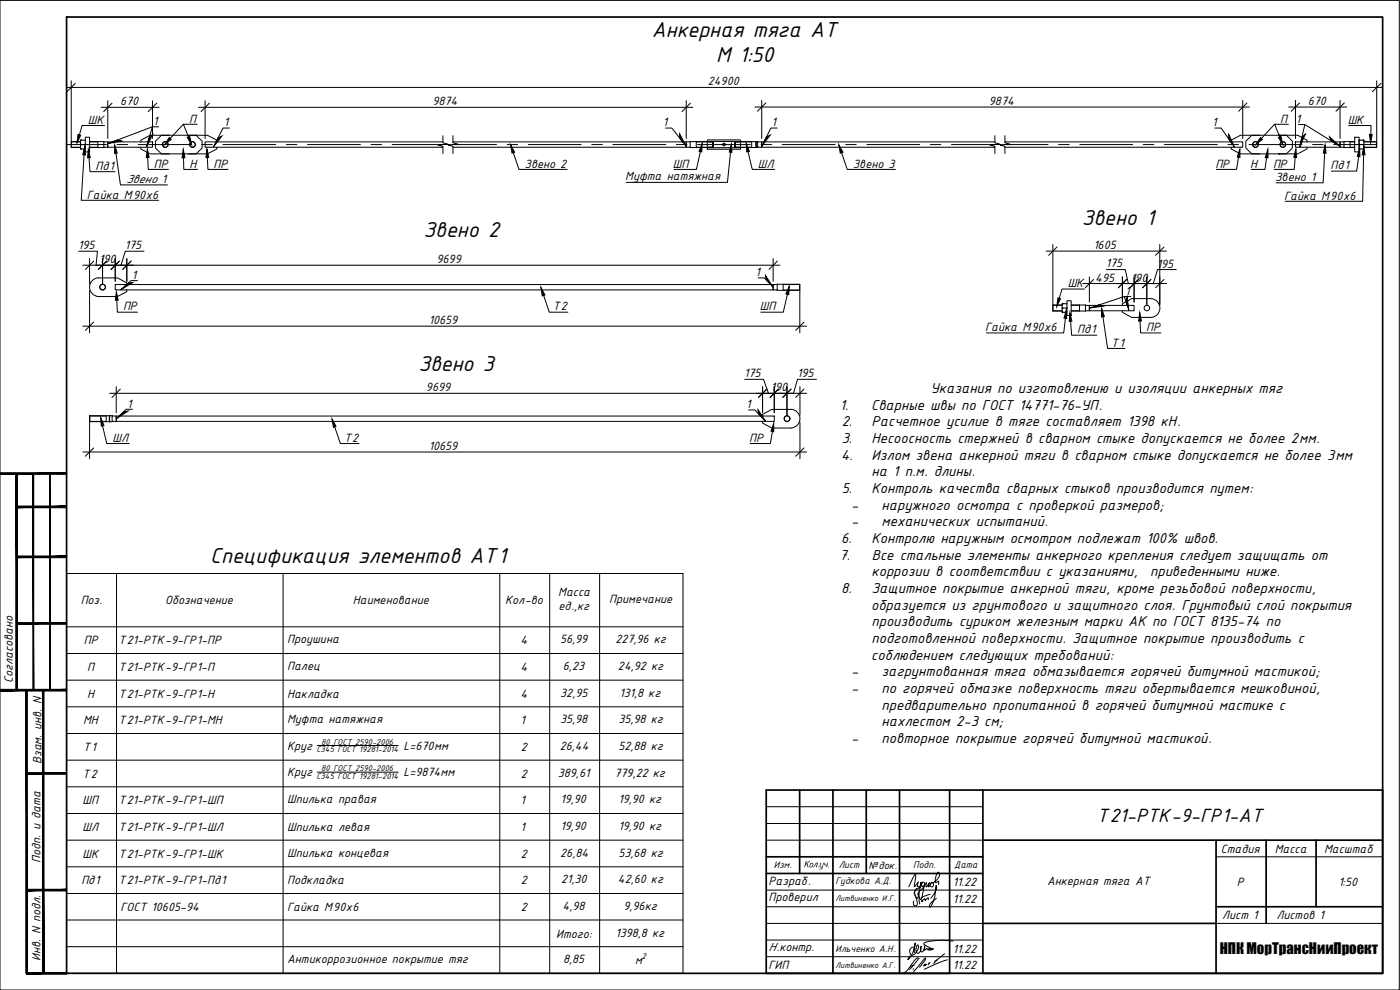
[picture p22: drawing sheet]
<svg xmlns="http://www.w3.org/2000/svg" width="420mm" height="297mm" viewBox="0 0 420 297" stroke-linecap="round" stroke-linejoin="round" font-family="sans-serif">
<defs><g id="words">
<g font-size="7">
<text x="195.6" y="11.2">Анкерная тяга АТ</text>
<text x="214.9" y="18.7">М 1:50</text>
<text x="127.1" y="71.2">Звено 2</text>
<text x="324.7" y="67.4">Звено 1</text>
<text x="125.6" y="111.2">Звено 3</text>
<text x="63.1" y="168.9">Спецификация элементов АТ1</text>
</g>
<text font-size="6.2" x="329.1" y="246.6">Т21-РТК-9-ГР1-АТ</text>
<g font-size="4.7">
<text x="279.3" y="117.9">Указания по изготовлению и изоляции анкерных тяг</text>
<text x="252.1" y="122.9">1.</text>
<text x="261.5" y="122.9">Сварные швы по ГОСТ 14771-76-УП.</text>
<text x="252.6" y="127.9">2.</text>
<text x="261.6" y="127.9">Расчетное усилие в тяге составляет 1398 кН.</text>
<text x="252.4" y="137.9">4.</text>
<text x="252.6" y="132.9">3.</text>
<text x="261.6" y="132.9">Несоосность стержней в сварном стыке допускается не более 2мм.</text>
<text x="261.6" y="137.9">Излом звена анкерной тяги в сварном стыке допускается не более 3мм</text>
<text x="261.6" y="142.9">на 1 п.м. длины.</text>
<text x="252.6" y="147.9">5.</text>
<text x="261.6" y="147.9">Контроль качества сварных стыков производится путем:</text>
<text x="255.4" y="152.9">-</text>
<text x="264.6" y="152.9">наружного осмотра с проверкой размеров;</text>
<text x="255.4" y="157.9">-</text>
<text x="264.6" y="157.9">механических испытаний.</text>
<text x="252" y="167.9">7.</text>
<text x="252.4" y="162.9">6.</text>
<text x="261.6" y="162.9">Контролю наружным осмотром подлежат 100% швов.</text>
<text x="261.6" y="167.9">Все стальные элементы анкерного крепления следует защищать от</text>
<text x="261.6" y="172.9">коррозии в соответствии с указаниями,</text>
<text x="345.2" y="172.9">приведенными ниже.</text>
<text x="252.5" y="177.9">8.</text>
<text x="261.5" y="177.9">Защитное покрытие анкерной тяги, кроме резьбовой поверхности,</text>
<text x="261.5" y="182.9">образуется из грунтового и защитного слоя. Грунтовый слой покрытия</text>
<text x="261.6" y="187.9">производить суриком железным марки АК по ГОСТ 8135-74 по</text>
<text x="261.5" y="197.9">соблюдением следующих требований:</text>
<text x="261.6" y="192.9">подготовленной поверхности. Защитное покрытие производить с</text>
<text x="255.4" y="202.9">-</text>
<text x="264.5" y="202.9">загрунтованная тяга обмазывается горячей битумной мастикой;</text>
<text x="255.4" y="207.9">-</text>
<text x="264.6" y="207.9">по горячей обмазке поверхность тяги обертывается мешковиной,</text>
<text x="264.6" y="212.9">предварительно пропитанной в горячей битумной мастике с</text>
<text x="264.6" y="217.9">нахлестом 2-3 см;</text>
<text x="255.4" y="222.9">-</text>
<text x="264.6" y="222.9">повторное покрытие горячей битумной мастикой.</text>
</g>
<text font-size="4.4" x="366.1" y="286.1">НПК МорТрансНииПроект</text>
<g font-size="3.9">
<text x="212.4" y="25.6">24900</text>
<text x="36.1" y="31.6">670</text>
<text x="129.8" y="31.6">9874</text>
<text x="296.8" y="31.5">9874</text>
<text x="392.5" y="31.5">670</text>
<text x="26.3" y="37.2">ШК</text>
<text x="46" y="37.5">1</text>
<text x="56.7" y="36.8">П</text>
<text x="67.2" y="37.9">1</text>
<text x="199" y="37.9">1</text>
<text x="231.6" y="37.9">1</text>
<text x="363.8" y="37.9">1</text>
<text x="384.2" y="36.8">П</text>
<text x="388.9" y="36.9">1</text>
<text x="404.5" y="37.2">ШК</text>
<text x="28.7" y="51">Пд1</text>
<text x="46.2" y="50.3">ПР</text>
<text x="56.9" y="50.3">Н</text>
<text x="64.1" y="50.3">ПР</text>
<text x="157.4" y="50.3">Звено 2</text>
<text x="187.7" y="54">Муфта натяжная</text>
<text x="202" y="50.3">ШП</text>
<text x="227.5" y="50.3">ШЛ</text>
<text x="255.9" y="50.3">Звено 3</text>
<text x="364.7" y="50.3">ПР</text>
<text x="375.2" y="50.3">Н</text>
<text x="382.1" y="50.3">ПР</text>
<text x="399.3" y="50.8">Пд1</text>
<text x="26.1" y="59.6">Гайка М90х6</text>
<text x="37.8" y="55">Звено 1</text>
<text x="382.7" y="54.3">Звено 1</text>
<text x="385.4" y="59.9">Гайка М90х6</text>
<text x="23.5" y="74.7">195</text>
<text x="37.5" y="74.7">175</text>
<text x="328.1" y="74.7">1605</text>
<text x="29.8" y="79">190</text>
<text x="39.5" y="83.7">1</text>
<text x="131" y="79">9699</text>
<text x="226.7" y="82.9">1</text>
<text x="331.9" y="80.2">175</text>
<text x="347.2" y="80.3">195</text>
<text x="320.4" y="86.2">ШК</text>
<text x="328.7" y="84.5">495</text>
<text x="337.7" y="88.5">1</text>
<text x="339.4" y="84.5">190</text>
<text x="36.9" y="93.2">ПР</text>
<text x="165.9" y="93.2">Т2</text>
<text x="228" y="93.2">ШП</text>
<text x="128.7" y="97.2">10659</text>
<text x="295.7" y="99.4">Гайка М90х6</text>
<text x="323.3" y="100.1">Пд1</text>
<text x="344" y="99.4">ПР</text>
<text x="333.5" y="104">Т1</text>
<text x="223.4" y="113.1">175</text>
<text x="239.2" y="113.2">195</text>
<text x="127.8" y="117.4">9699</text>
<text x="231.4" y="117.4">190</text>
<text x="38.1" y="122.3">1</text>
<text x="223.9" y="122.5">1</text>
<text x="33.7" y="132.6">ШЛ</text>
<text x="103.3" y="132.6">Т2</text>
<text x="128.7" y="135">10659</text>
<text x="224.8" y="132.6">ПР</text>
<text x="167.6" y="179">Масса</text>
<text x="24.2" y="181.3">Поз.</text>
<text x="49.6" y="181.3">Обозначение</text>
<text x="105.9" y="181.3">Наименование</text>
<text x="151.6" y="181.3">Кол-во</text>
<text x="167.6" y="183.2">ед.,кг</text>
<text x="182.8" y="181">Примечание</text>
<text x="25.1" y="193.3">ПР</text>
<text x="35.6" y="193.3">Т21-РТК-9-ГР1-ПР</text>
<text x="86.2" y="192.9">Проушина</text>
<text x="156.3" y="193.3">4</text>
<text x="168.1" y="193.1">56,99</text>
<text x="184.7" y="193.1">227,96 кг</text>
<text x="26.1" y="201.3">П</text>
<text x="35.6" y="201.3">Т21-РТК-9-ГР1-П</text>
<text x="86.2" y="201.2">Палец</text>
<text x="156.3" y="201.3">4</text>
<text x="169" y="201.1">6,23</text>
<text x="185.5" y="201.1">24,92 кг</text>
<text x="3.9" y="205" transform="rotate(-90 3.9 205)">Согласовано</text>
<text x="26.1" y="209.3">Н</text>
<text x="35.6" y="209.3">Т21-РТК-9-ГР1-Н</text>
<text x="86.2" y="209.3">Накладка</text>
<text x="156.3" y="209.3">4</text>
<text x="168.1" y="209.1">32,95</text>
<text x="185.9" y="209.1">131,8 кг</text>
<text x="24.9" y="217.3">МН</text>
<text x="35.6" y="217.3">Т21-РТК-9-ГР1-МН</text>
<text x="86.2" y="216.9">Муфта натяжная</text>
<text x="156.3" y="217.3">1</text>
<text x="168.1" y="217.1">35,98</text>
<text x="185.6" y="217.1">35,98 кг</text>
<text x="25" y="225.3">Т1</text>
<text x="86.2" y="224.9">Круг</text>
<text x="121.1" y="224.9">L=670мм</text>
<text x="156.3" y="225.3">2</text>
<text x="168" y="225.1">26,44</text>
<text x="185.6" y="225.1">52,88 кг</text>
<text x="12.4" y="229.2" transform="rotate(-90 12.4 229.2)">Взам. инв. N</text>
<text x="24.8" y="233.3">Т2</text>
<text x="86.2" y="232.9">Круг</text>
<text x="121.1" y="232.9">L=9874мм</text>
<text x="156.3" y="233.3">2</text>
<text x="167.4" y="233.1">389,61</text>
<text x="184.4" y="233.1">779,22 кг</text>
<text x="24.8" y="241.3">ШП</text>
<text x="35.6" y="241.3">Т21-РТК-9-ГР1-ШП</text>
<text x="86.2" y="240.9">Шпилька правая</text>
<text x="156.3" y="241.3">1</text>
<text x="168.2" y="241.1">19,90</text>
<text x="185.6" y="241.1">19,90 кг</text>
<text x="24.8" y="249.3">ШЛ</text>
<text x="35.6" y="249.3">Т21-РТК-9-ГР1-ШЛ</text>
<text x="86.2" y="249.3">Шпилька левая</text>
<text x="156.3" y="249.3">1</text>
<text x="168.2" y="249.1">19,90</text>
<text x="185.6" y="249.1">19,90 кг</text>
<text x="24.8" y="257.3">ШК</text>
<text x="35.6" y="257.3">Т21-РТК-9-ГР1-ШК</text>
<text x="86.2" y="257.1">Шпилька концевая</text>
<text x="156.3" y="257.3">2</text>
<text x="168.1" y="257.1">26,84</text>
<text x="185.6" y="257.1">53,68 кг</text>
<text x="366.4" y="255.8">Стадия</text>
<text x="382.6" y="255.8">Масса</text>
<text x="397.4" y="255.8">Масштаб</text>
<text x="12.1" y="258.8" transform="rotate(-90 12.1 258.8)">Подп. и дата</text>
<text x="24.4" y="265.3">Пд1</text>
<text x="35.6" y="265.3">Т21-РТК-9-ГР1-Пд1</text>
<text x="86.2" y="265.3">Подкладка</text>
<text x="156.3" y="265.3">2</text>
<text x="168.4" y="265.1">21,30</text>
<text x="185.4" y="265.1">42,60 кг</text>
<text x="230.7" y="265.5">Разраб.</text>
<text x="286" y="265.8">11.22</text>
<text x="314.2" y="265.5">Анкерная тяга АТ</text>
<text x="371.2" y="265.8">P</text>
<text x="401.7" y="265.8">1:50</text>
<text x="36.2" y="273.3">ГОСТ 10605-94</text>
<text x="86.2" y="273.3">Гайка М90х6</text>
<text x="156.3" y="273.3">2</text>
<text x="168.8" y="273.1">4,98</text>
<text x="187.1" y="273.1">9,96кг</text>
<text x="230.7" y="270.5">Проверил</text>
<text x="286" y="270.8">11.22</text>
<text x="366.8" y="275.8">Лист 1</text>
<text x="383.1" y="275.8">Листов 1</text>
<text x="166.9" y="281.3">Итого:</text>
<text x="184.7" y="281.1">1398,8 кг</text>
<text x="230.7" y="285.4">Н.контр.</text>
<text x="286" y="285.8">11.22</text>
<text x="12.1" y="288.3" transform="rotate(-90 12.1 288.3)">Инв. N подл.</text>
<text x="86.2" y="289">Антикоррозионное покрытие тяг</text>
<text x="169" y="289.1">8,85</text>
<text x="190.6" y="289.3">м</text>
<text x="230.7" y="290.8">ГИП</text>
<text x="286" y="290.8">11.22</text>
</g>
<text font-size="3.4" x="260.6" y="260.7">№док.</text>
<g font-size="3.1">
<text x="232.2" y="260.5">Изм.</text>
<text x="241.1" y="260.3">Кол .уч .</text>
<text x="251.7" y="260.5">Лист</text>
<text x="274.1" y="260.5">Подп.</text>
<text x="286.4" y="260.4">Дата</text>
<text x="250.7" y="265.2">Гудкова А.Д.</text>
<text x="250.7" y="285.6">Ильченко А.Н.</text>
</g>
<g font-size="2.7">
<text x="95" y="225.7">С345 ГОСТ 19281-2014</text>
<text x="96.4" y="223.4">80 ГОСТ 2590-2006</text>
<text x="95" y="233.8">С345 ГОСТ 19281-2014</text>
<text x="96.4" y="231.4">80 ГОСТ 2590-2006</text>
<text x="192.6" y="287.8">2</text>
</g>
<g font-size="2.6">
<text x="250.8" y="270.4">Литвиненко И.Г.</text>
<text x="250.8" y="290.4">Литвиненко А.Г.</text>
</g>
</g></defs>
<g fill="none" stroke="#000" stroke-width=".3">
<path d="M21.4 42.6v1.6M21.4 44.2h2.8M21.4 42.6h2.8M21.4 44.3h2.8M21.4 42.5h2.8M24.2 43.1l.2 .3M24.2 44.5l.1 .1M24.3 42.1h1.2M24.3 44.7h1.2M24.3 42l-.1 2.6M24.4 43.4h1M24.4 43.3l-.2 .3"/>
<path d="M25.4 43.3l.3 .2M25.5 42l.1 .2M25.6 44.5l-.1 .1M25.6 41.2h1.3v4.4h-1.3zM25.7 43.2l-.3 .2M26.9 44.3h4.3M26.9 44.2h2.5M26.9 42.5h4.3M26.9 42.6h2.5M29.4 42.5v1.8M31.2 42.5l.1 .1M31.2 42.5v1.8"/>
<path d="M31.2 42.6h1.1v1.6h-1.1M31.3 44.1l-.1 .1M32.3 42.6h13.5v1.6h-13.5zM42.2 44.2v.5l2.8 1.5h5.8M46.7 42.4l1.8-1.8h10.3l1.9 1.8v2l-1.9 1.8h-10.3l-1.8-1.8zM50.8 40.6h-5.8l-2.8 1.5v.5M56.5 40.6h5.8l2.8 1.5v.5M65.1 44.2v.5l-2.8 1.5h-5.8M132.9 42.6h-71.3v1.6h71.3M135.9 42.6h70.1v1.6h-70.1M212.3 42.1l9.9-.1v2.7l-9.8 .1zM212.3 44.2h1.7"/>
<path d="M212.3 42.4h1.8v1.9h-1.8M212.3 42.6h1.7M214 42.6l6.5-.2 .1 1.8-6.5 .1zM220.6 44.2h1.6M220.6 42.6h1.6M222.2 42.4h-1.7v1.9h1.7M226.8 42.5v1.8M227 42.5v1.8M298.6 42.6h-70v1.6h70M301.6 42.6h71.4v1.6h-71.4M369.5 44.2v.5l2.8 1.5h5.8M373.9 42.4l1.8-1.8h10.4l1.8 1.8v2l-1.8 1.8h-10.4l-1.8-1.8z"/>
<path d="M378.1 40.6h-5.8l-2.8 1.5v.5M383.7 40.6h5.8l2.8 1.5v.5M388.8 42.6h13.4v1.6h-13.4zM392.3 44.2v.5l-2.8 1.5h-5.8M403.3 44.1l.1 .1M403.4 42.5l-1.2 .1v1.6h1.1M405.2 44.2h1.4M405.2 42.6h1.4M405.2 42.5v1.8M406.6 41.2h1.3v4.4h-1.3zM406.6 42.5h-3.2v1.8h3.2M407.9 43.1l.2 .3-.2 .2"/>
<path d="M407.9 44.5l.1 .1M408 42.1h1.2M408 44.7h1.2M408 42l-.1 2.6M408.1 43.4h1M409.1 43.3l.3 .2M409.2 42l.1 2.6M409.3 44.3h3.8M409.3 44.2h3.9M409.3 42.5h3.8M409.3 42.6h3.9M409.4 43.2l-.3 .2"/>
<path d="M409.4 44.5l-.2 .1M413.2 42.6v1.6M34.6 85.4h197.4v1.6h-197.4zM38.1 85.4v-.5l-2.8-1.5-5.8-.1a2.82 2.82 0 0 0-2.6 2.8 2.82 2.82 0 0 0 2.6 2.9h5.8l2.8-1.5v-.5M318.8 92.2l.2 .2-.2 .2M318.9 91.1h1.2M318.9 91.1v2.6M319 92.4h1M320 92.4l.2 .2M320.1 91.1l.1 .1M320.2 93.6l-1.3 .1M320.2 90.2h1.3v4.4h-1.3z"/>
<path d="M320.2 92.2l-.2 .2M336.8 93.2v.5l2.8 1.5h5.8M345.4 89.6h-5.8l-2.8 1.5v.5M345.5 89.6a2.82 2.82 0 0 1 2.6 2.8 2.82 2.82 0 0 1-2.6 2.8M34.9 124.8h197.5v1.6h-197.5zM228.9 124.8v-.5l2.7-1.5h5.9a2.82 2.82 0 0 1 2.6 2.8 2.82 2.82 0 0 1-2.7 2.8h-5.8l-2.7-1.5v-.5"/>
<circle cx="49.6" cy="43.4" r=".87"/>
<circle cx="49.6" cy="43.4" r=".83"/>
<circle cx="57.8" cy="43.4" r=".87"/>
<circle cx="57.8" cy="43.4" r=".83"/>
<circle cx="217.3" cy="43.4" r=".4"/>
<circle cx="376.8" cy="43.4" r=".87"/>
<circle cx="376.8" cy="43.4" r=".83"/>
<circle cx="385" cy="43.4" r=".87"/>
<circle cx="385" cy="43.4" r=".83"/>
<circle cx="30.8" cy="86.2" r=".87"/>
<circle cx="30.8" cy="86.2" r=".83"/>
<circle cx="344.2" cy="92.4" r=".83"/>
<circle cx="236.2" cy="125.6" r=".87"/>
<circle cx="236.2" cy="125.6" r=".83"/>
</g>
<!-- layer: Layer1 -->
<g fill="none" stroke="#000" stroke-width=".3">
<path d="M20 43.4h12M35.1 43.4h3.2M41.5 43.4h15.9M60.5 43.4h3.2M66.9 43.4h15.9M85.9 43.4h3.2M92.3 43.4h15.9M111.3 43.4h3.2M117.7 43.4h15.2M135.9 43.4h13.1M152.2 43.4h3.2M158.5 43.4h15.9"/>
<path d="M177.6 43.4h3.2M183.9 43.4h15.9M203 43.4h3.2M207.1 44.1l.1 .1M207.1 44.3h6.8M207.1 42.5h6.8M207.1 42.5v1.8M207.2 42.5l-1.2 .1v1.6h1.1M209 44.2h5M209 42.6h5M209 42.5v1.8M209.3 43.4h15.9"/>
<path d="M213.9 42.5v1.8M213.9 42.5l.1 .1M214 42.6v1.6M214 44.2l-.1 .1M220.6 44.2h5M220.6 42.6h5M220.6 42.6v1.6M220.6 44.2l.1 .1M220.7 42.5h6.7v1.8h-6.7M220.7 42.5v1.8M220.7 42.5l-.1 .1M225.6 42.5v1.8"/>
<path d="M227.4 42.5l1.2 .1v1.6h-1.1M227.5 44.1l-.1 .1M228.4 43.4h3.2M234.7 43.4h15.9M253.8 43.4h3.2M260.1 43.4h15.9M279.2 43.4h3.2M285.5 43.4h13.1M301.6 43.4h12.9M317.7 43.4h3.2M324.1 43.4h15.8M343.1 43.4h3.2"/>
<path d="M349.5 43.4h15.8M368.5 43.4h3.2M374.9 43.4h15.8M393.9 43.4h3.2M400.3 43.4h12.9M233.1 85.4h-1.1v1.6h1.1M233.2 87l.1 .1M233.3 85.3l-.1 .1M233.3 87.1h6.7M235 87l5 .1M235 85.3v1.8M240 85.3v1.8"/>
<path d="M240 85.3h-6.7v1.8M240 85.3l-5 .1M26.9 126.4h5M26.9 124.8v1.6M26.9 124.8h5M26.9 126.4l.1 .1M27 124.7h5.8v1.8h-5.8M27 124.7v1.8M27 124.7l-.1 .1M31.9 124.7v1.8M32.9 124.7h.1M32.9 126.5h.1"/>
<path d="M32.9 126.5h.8M32.9 124.7h.8v1.8M32.9 124.7v1.8M33.7 124.7l.1 .1M33.8 124.8h1.1v1.6h-1.1M33.8 126.4l-.1 .1"/>
</g>
<g fill="#000" stroke="#000" stroke-width=".3">
<circle cx="24.3" cy="42.1" r=".12"/>
<circle cx="24.3" cy="44.7" r=".12"/>
<circle cx="384" cy="46.2" r=".12"/>
<circle cx="384" cy="40.6" r=".12"/>
<circle cx="408" cy="44.7" r=".12"/>
<circle cx="408" cy="42.1" r=".12"/>
<circle cx="409.2" cy="42.1" r=".12"/>
<circle cx="318.9" cy="93.7" r=".12"/>
<circle cx="318.9" cy="91.1" r=".12"/>
</g>
<!-- layer: 0 -->
<g fill="#000" stroke="#000" stroke-width=".3">
<path d="M23.4 40.3l.8 .3-1.1 2.3zM25.4 44l.3 2.5-.9-.1zM26.5 44.8l.6 2.5-.8 .1zM34.4 43.5l.8 2.4-.8 .1zM44.2 44.7l.5 2.5-.8 .1zM50.8 41.3l.6 .5-2 1.6zM55 44.8l.5 2.5-.8 .1zM56.2 41.2l.7-.3 .6 2.5zM62.1 44.7l.6 2.5-.9 .1zM153.2 43.5l1.2 2.2-.7 .3zM210.7 43l-.1 2.6-.8-.2zM219.5 43.2l.2 2.5-.8-.1z"/>
<path d="M223.9 43l1 2.4-.8 .2zM251.8 43.5l1.2 2.2-.8 .3zM372.1 44.7v2.6l-.8-.2zM378.3 41.3l.6 .5-2 1.6zM380.5 44.8v2.6l-.8-.1zM383.7 41.2l.7-.3 .6 2.5zM388.9 44.7l.2 2.6-.8-.1zM397.7 43.5l.3 2.5-.9-.1zM408.1 44.5v2.5l-.8-.1zM409.3 44l.4 2.5h-.9zM411 40.3l.8 .1-.4 2.5zM34.9 87.6l.6 2.4-.9 .1z"/>
<path d="M162.3 86.3l1.2 2.2-.8 .3zM236.9 85.9l-.2 2.5-.8-.2zM317.5 89.4l.8 .2-1.1 2.3zM320 93l.1 2.6-.8-.2zM321.1 93.9l.6 2.4-.8 .1zM330.6 92.6l.8 2.4-.8 .1zM342.1 93.8l.5 2.5h-.9zM30.2 125.3l1 2.4-.8 .1zM99.7 125.7l1.1 2.2-.7 .3zM232.2 127v2.5l-.8-.1z"/>
</g>
<g fill="none" stroke="#000" stroke-width=".3">
<path d="M0 .1h419.9v296.9h-419.9zM20 26.2h395M21.4 24.2v18.2M22.6 25l-2.5 2.5M31.4 37.7h-6.8l-.8 2.8M33.6 31l-2.5 2.5M47 31l-2.5 2.5M55 37.3l-3.9 4.2M59.2 37.3h-4.2l1.6 3.7M62.8 31l-2.5 2.5M207.2 31l-2.5 2.5M229.8 30.9l-2.5 2.5"/>
<path d="M374.2 30.9l-2.5 2.5M382.5 37.3l-3.9 4.2M386.7 37.3h-4.2l1.5 3.7M390 30.9l-2.5 2.5M403.4 30.9l-2.5 2.5M404.7 37.7h6.8l-.1 2.7M413.2 24.2v18.2M414.4 25l-2.5 2.5M25.2 46.5l-.8 13.6h23.2M26.7 47.3l.3 4.2h7.5M34.8 46l1.4 9.5h14M44.3 47.2l.2 3.6h6"/>
<path d="M55.1 47.4l.1 3.4h4.1M62.2 47.2l.2 3.6h6.1M154.1 45.8l1.6 5h14.5M210.2 45.5l-1.2 5.3h-6.7M219.2 45.7l-.9 9h-30.3M224.5 45.5l1.3 5.3h6.7M252.6 45.8l1.7 5h14.4M371.7 47.2l-.6 3.6h-6.1M380.1 47.3l-.5 3.5h-4.1M388.7 47.2l-.3 3.6h-6M397.6 46l-.5 8.8h-14.1M407.8 47l-.6 4.3h-7.6"/>
<path d="M409.2 46.5l-.3 13.9h-23.2M28.1 78.3l-2.5 2.5M32 78.3l-2.5 2.5M35.8 78.3l-2.5 2.5M39.3 78.3l-2.5 2.5M233.3 78.3l-2.5 2.5M313.9 75.3h36.2M316 73.3v18.1M317.2 74.1l-2.5 2.5M348.1 73.3v18.1M349.3 74.1l-2.5 2.5M24.8 97.9h217.3"/>
<path d="M26.9 87.2v12.7M28.1 96.6l-2.5 2.5M35.1 90.1l.1 3.6h6.1M163.2 88.6l1.6 5.1h5.6M236.3 88.3l-1.2 5.4h-6.8M240 87.2v12.7M241.3 96.6l-2.5 2.5M319.7 95.5l-.5 4.4h-23.2M321.3 96.4l.3 4.2h7.5M325.5 86.7h-6.8l-.8 2.8M328.2 83.8l-2.5 2.5M331 95l1.4 9.5h5.2"/>
<path d="M338.1 83.8l-2.5 2.5M341.6 83.8l-2.5 2.5M342.1 96.3l.2 3.6h6.1M345.4 83.8l-2.5 2.5M349.3 83.8l-2.5 2.5M36.1 116.7l-2.5 2.5M230.1 116.7l-2.5 2.5M233.6 116.7l-2.5 2.5M237.4 116.7l-2.5 2.5M241.3 116.7l-2.5 2.5M24.9 135.6h217.2M26.9 126.6v11.1"/>
<path d="M28.1 134.4l-2.5 2.5M30.8 127.7l1.2 5.4h6.8M100.5 128.1l1.7 5h5.6M231.8 129.5l-.6 3.6h-6.1M240.1 126.6v11.1M241.3 134.4l-2.5 2.5M20 172.1h185v119.9h-185zM35 172.1v119.9M85 172.1v119.9M150 172.1v119.9M165 172.1v119.9M180 172.1v119.9"/>
<path d="M20 188.1h185M20 196.1h185M20 204.1h185M20 212.1h185M20 220.1h185M20 228.1h185M20 236.1h185M95.2 223.7h24.3M95.2 231.7h24.3M20 244.1h185M20 252.1h185M20 260.1h185"/>
<path d="M20 268.1h185M20 276h185M20 284h185"/>
</g>
<g fill="none" stroke="#000" stroke-width=".3">
<path d="M30.4 32.2h17.4M32.3 30.2v11.4M45.7 38l-11.9 4.6M45.8 30.2v11.4M47.6 38h-1.9l-1.3 4.7M59.6 32.2h148.3M61.6 30.2v11.4M68.8 38.4h-1.9l-2.2 4.4M199.7 38.4h1.9l3.4 4.3M206 30.2v11.4M226.6 32.1h148.4M228.6 30.1v11.5"/>
<path d="M233.3 38.4h-1.9l-2.1 4.2M364.6 38.4h1.9l3.2 4.6M373 30.1v11.5M386.8 32.1h17.4M388.8 30.1v11.5M389.7 37.4h1.9l-1.2 5.3M391.6 37.4l9.3 5.7M402.2 30.1v11.5M132.9 40.7v2.1l1.6 .5-3.1 .2 1.5 .4v2.1M135.9 40.7v2.1l1.6 .5-3 .2 1.4 .4v2.1M298.6 40.7v2.1l1.5 .5-3 .2 1.5 .4v2.1M301.6 40.7v2.1l1.5 .5-3 .2 1.5 .4v2.1"/>
<path d="M23.6 75.4h5.7l-.5 4.2M24.8 79.6h209.3M26.9 77.6v7.6M30.8 77.6v7.6M34.6 77.6v6.8M38.1 77.6v6.8M43.2 75.4h-5.6l-1.3 4.2M232 77.6v6.8M41.2 84.2h-1.9l-2 1.8M227.5 83.4h1.9l1.6 1.7M325 85.1h25.1M326.9 83.1v7.5"/>
<path d="M332 80.9h5.7l.9 4.2M336.8 83.1v7.5M337.4 89l-9 3M339.3 89h-1.9l.9 2.8M340.4 83.1v7.5M344.2 83.1v8.3M348.1 83.1v8.3M353 80.9h-5.6l-1.3 4.2M32.9 118h209.2M34.9 116v7.8M223.5 113.8h5.7l1.4 4.2M228.9 116v7.8"/>
<path d="M232.4 116v7.8M236.2 116v8.6M240.1 116v8.6M245 113.8h-5.6l-1.3 4.2M39.8 122.8h-1.9l-1.9 1.8M224.7 123h1.9l2.2 2.3"/>
</g>
<g fill="#000" stroke="#000" stroke-width=".3">
<path d="M32.4 43.1l2.9-1.1 1.2 .3zM44.8 41.2l1-.8-1.9 3.7zM65.4 41.4l1.2-.6-2.6 3.3zM204 40.2l2 3.7-2-2.4zM230 41.1l1.1-.6-2.5 3.4zM368.8 40.3l1.7 3.9-1.8-2.6zM390.7 41.1l1-.8-1.6 3.8zM399 41.1l3.2 2.8-2.7-1.6zM36.2 87l2.3-2.1 1.3-.1zM229.7 82.7l2.3 3.5-2.1-2.3zM327 92.4l2.9-1 1.2 .4zM338.3 89.1l.5 4.1-.9-3z"/>
<path d="M34.9 125.6l2.3-2.1 1.2-.2zM227.5 122.9l2.3 3.5-2.2-2.2z"/>
</g>
<path d="M316 91.6v1.6M316 93.2h2.8M316 91.6h2.8M316 93.3h2.8M316 91.5h2.8M321.5 93.3h4.3M321.5 93.2h2.5M321.5 91.5h4.3v1.8M321.5 91.6h2.5M324 91.5v1.8M325.8 91.5l1.1 .1v1.6h13.5v-1.6h-13.5v1.6h-1.1M325.9 93.2l-.1 .1" fill="none" stroke="#000" stroke-width=".3"/>
<g fill="#000" stroke="#000" stroke-width=".3">
<path d="M0 141.8v.5l20-.5zM0 142.3l20-.5v.5z"/>
<path d="M5 151.8v.5l15-.5zM5 152.3l15-.5v.5z"/>
<path d="M5 166.8v.5l15-.5zM5 167.3l15-.5v.5z"/>
<path d="M5 187.3h15v-.5zM5 186.8h15l-15 .5z"/>
<path d="M0 206.8v.5l20-.5zM0 207.3l20-.5v.5z"/>
<path d="M4.7 142.1v65h.5zM4.7 142.1h.5v65z"/>
<path d="M9.9 142.1v65h.2zM9.9 142.1h.2v65z"/>
<path d="M14.9 142.1v65h.2zM14.9 142.1h.2v65z"/>
<path d="M8 232.3h12v-.5zM8 231.8h12l-12 .5z"/>
<path d="M8 267.3h12v-.5zM8 266.8h12l-12 .5z"/>
<path d="M7.7 207.1v84.9h.5zM7.7 207.1h.5v84.9z"/>
<path d="M12.7 207.1v84.9h.5zM12.7 207.1h.5v84.9z"/>
<path d="M8 292.3h12v-.5zM8 291.8h12l-12 .5z"/>
</g>
<!-- layer: 0 -->
<path d="M20 5.1h395v286.9h-395z" fill="none" stroke="#000" stroke-width=".51"/>
<g fill="none" stroke="#000" stroke-width=".51">
<path d="M240 237.1v25M250 237.1v54.9M260 237.1v25M270 237.1v54.9M285 237.1v54.9h-55v-54.9h185v54.9h-120v-54.9M230 257.1h65M295 252.1h120M365 252.1v39.9M380 252.1v25M395 252.1v20M230 262.1h65M295 277.1h70"/>
<path d="M365 272.1h50"/>
</g>
<path d="M230 242h65M230 247.1h65M230 252.1h65M365 257.1h50M230 267.1h65M230 272.1h65M230 277.1h65M365 277.1h50M230 282.1h65M230 287h65M285 292h10" fill="none" stroke="#000" stroke-width=".3"/>
<g fill="none" stroke="#000" stroke-width=".3">
<path d="M275.3 266.6l-.6 .4-.2 .7 .8 3.3a.58 .58 0 0 1-.5 .8 .58 .58 0 0 1-.6-.5l.1-1M275.8 268l.3 3.3M276.6 265l.1-.1a2.71 2.71 0 0 1-1.8 2.1 1.67 1.67 0 0 0 .4 2.6l.4-1.1 .7-3.8a1.11 1.11 0 0 1-1 1.4l.1-1.4-.8 1.2-.3 .1v-.2l.4-2.8-.1-.7a5.9 5.9 0 0 0-1.5 2.9l-.4 .9M276.6 269.9l.1 .6 .6-.8 .4 .1-.1 .4 1-.8v.6M276.7 264.8l.2-.1a.62 .62 0 0 1 .5 .7 .62 .62 0 0 1-.7 .5l-.1-.7zM277.5 265.2l-.3 1.1a6.2 6.2 0 0 1-.9 3.6 1.75 1.75 0 0 1 .1-2.9l1-1 .6-1.2v1.3l1-1.2-.4 .7 .1 .5 .6-.9M279.2 268.3l-2.8 1.1M279.4 265a.58 .58 0 0 1 .8 .2 .58 .58 0 0 1-.3 .9l-.6-.2zM279.4 269.5l.9-1.3a2.56 2.56 0 0 0 .7-2.5l-.2 .2a10.8 10.8 0 0 1-1.6 6.3l-.3-.1 .3-1 1.8-1.5M279.6 264.9l-.2 .1a2.95 2.95 0 0 0 2.5-3l-.2-.3a3.1 3.1 0 0 0-.9 3.1l.9-.4-.1 1M274.2 290.7l-.2 .1M274.3 289.7l-.9 .2-.4 .4"/>
<path d="M275.5 287.5l-.8 .4-1.2 1.6a5.8 5.8 0 0 1-2.3 2.5v-.1M275.8 287.6l-2.9 3.3M277.5 289.4l.1-.2-.4 .6 .8-.5-.3 .3M277.6 287.9l.2-.5-3.6 4M277.7 288l-1.7 2.2M278.9 289.1l-.4 .4M279.1 288.9l-.4 .2M281.4 287.9l-1.2 1.2M283.5 286.2l-3 2.2M284.3 288l-1.9 .6-5 2.2"/>
</g>
<path d="M274.5 285.8l-.1-1.2 .2-1.7 .1 .2a7.5 7.5 0 0 1-2.2 4.8l.6-1.1M274.6 284.6l-.4-.4a1.22 1.22 0 0 0-1.2 1.1 1.22 1.22 0 0 0 .9 1.3 2.69 2.69 0 0 0 1.6-3.1 1.53 1.53 0 0 0 .1 2.5 2.24 2.24 0 0 0 .9-2.1 1.2 1.2 0 0 0 .2 1.7l.7-.9 .1-.9v1.3l.7-.5 .4 .5M279.5 284.6l.4 .2-1 .3 .7-.5M286 282.3a19.4 19.4 0 0 0-8.6 .6l-.2 .2a5.1 5.1 0 0 0 2.9 1.7l-.1-.2h-.9l-.5 .2 .1 .2" fill="none" stroke="#000" stroke-width=".3"/>
<use href="#words"/>
</svg>
